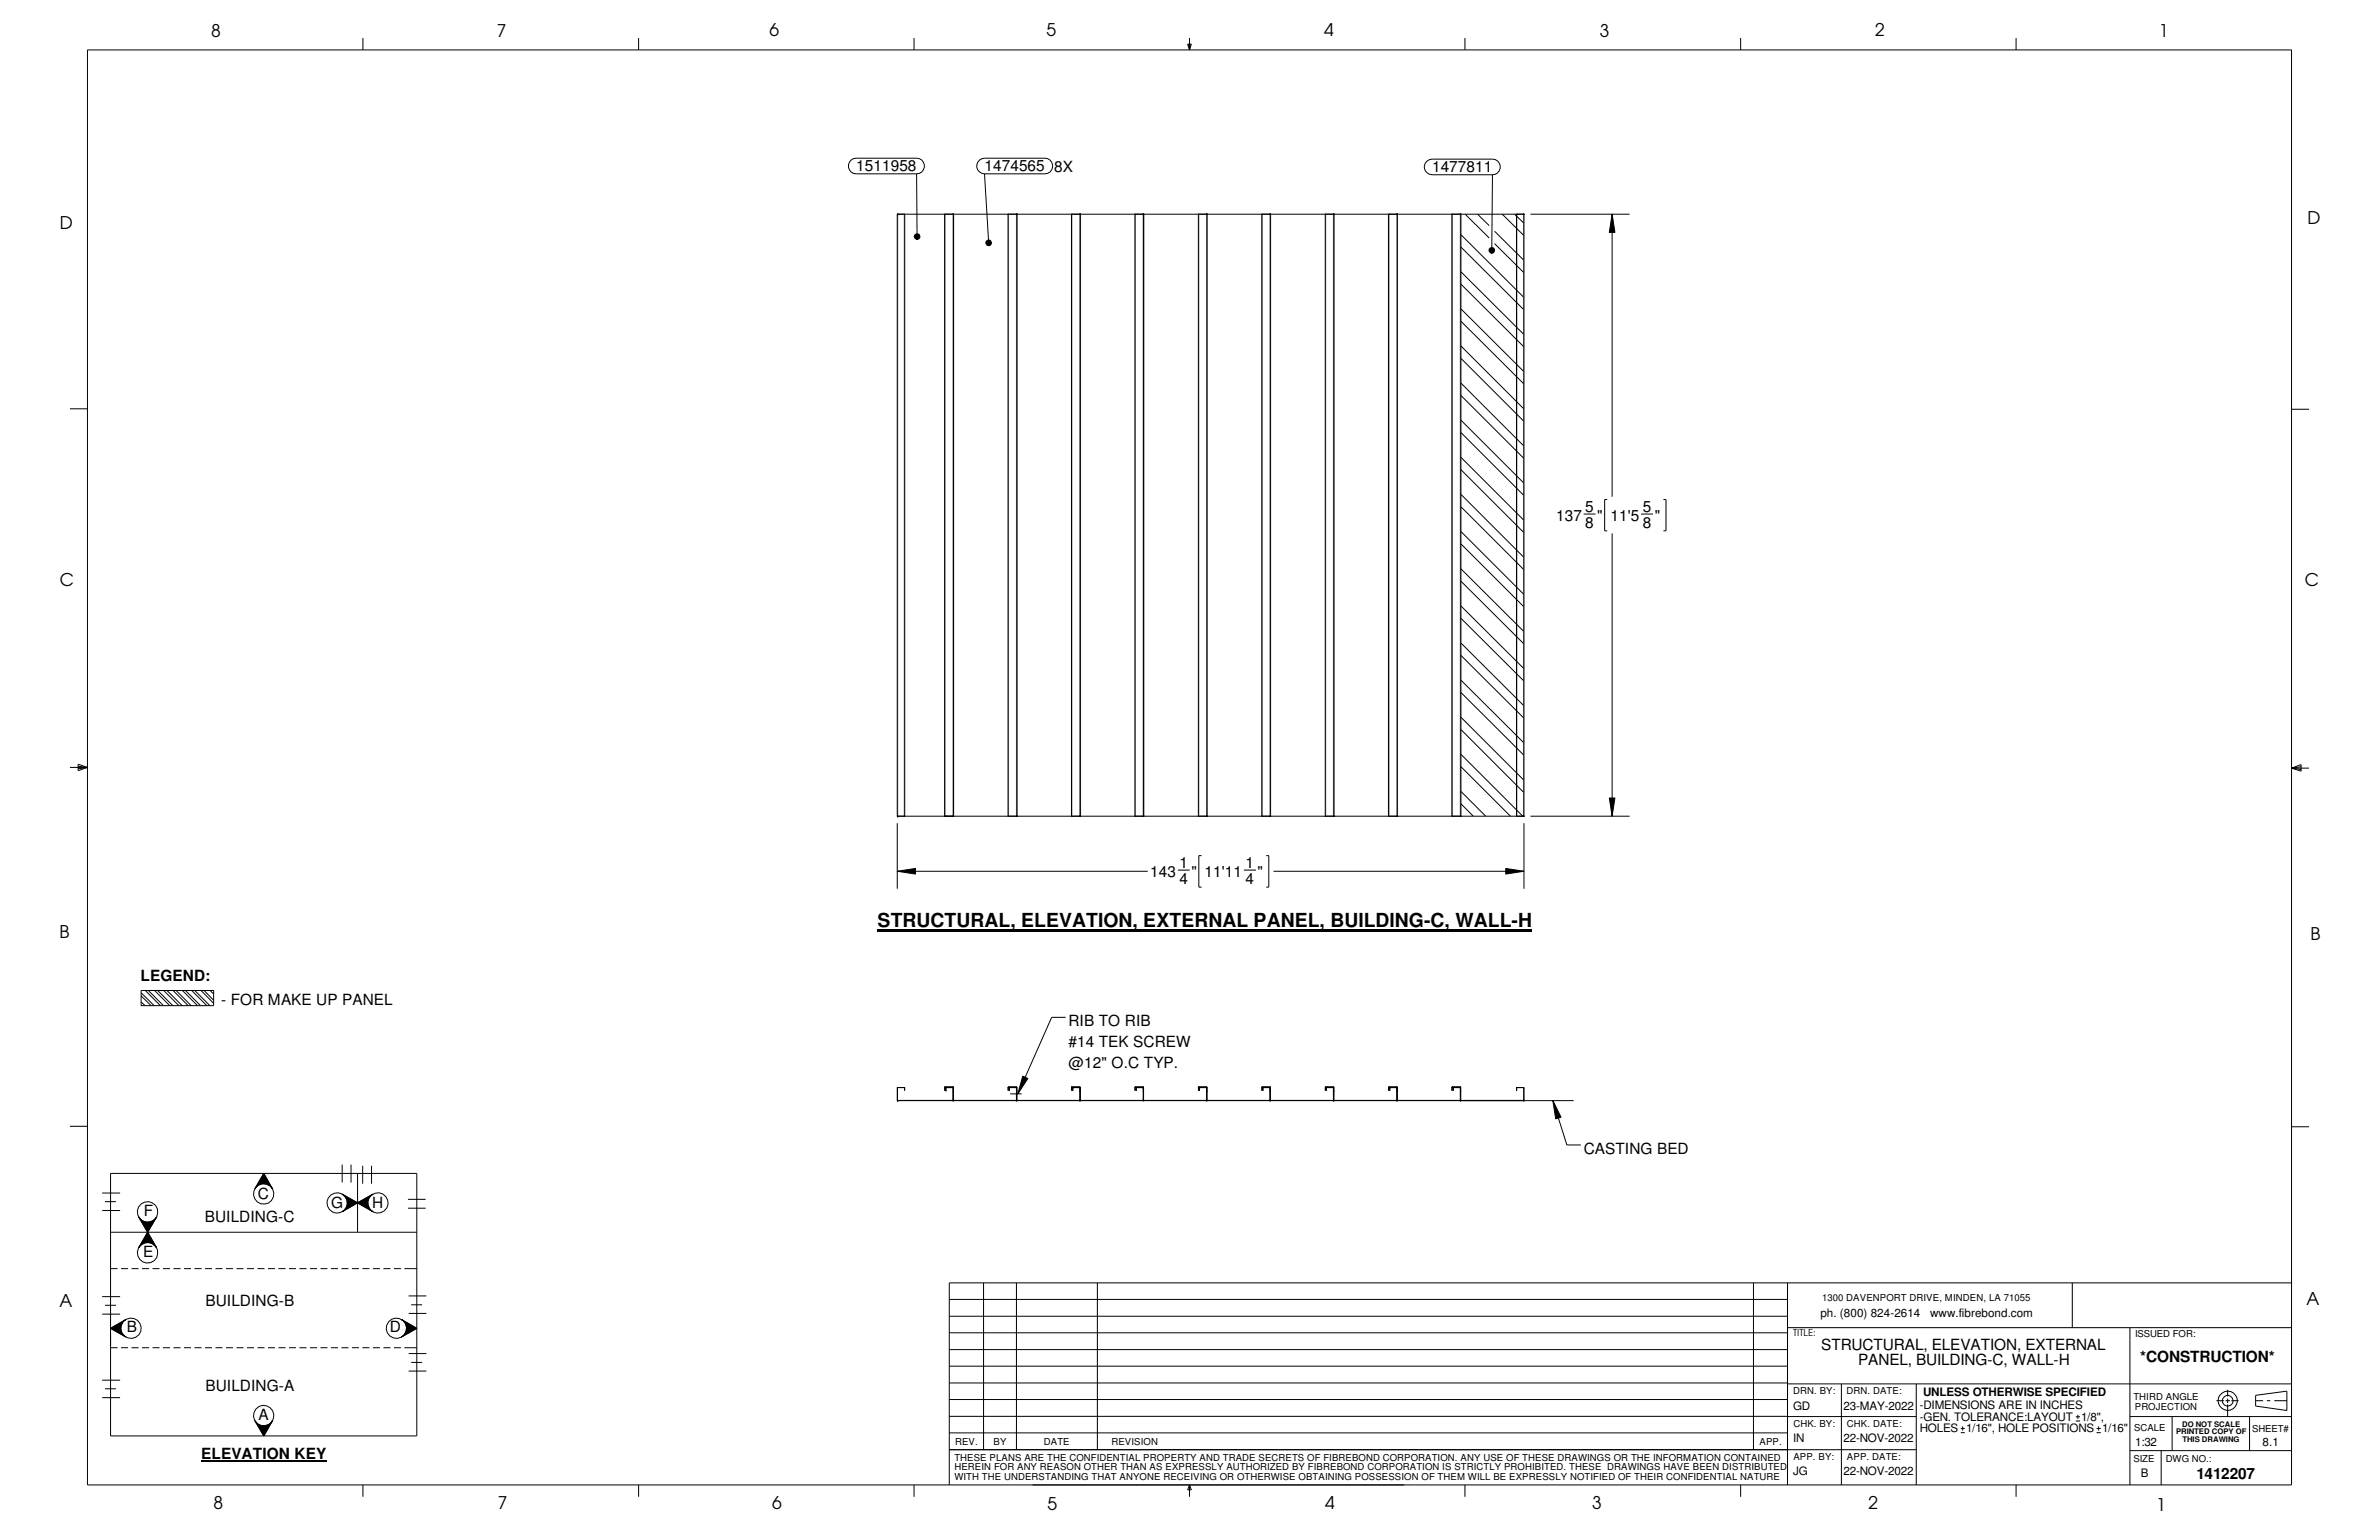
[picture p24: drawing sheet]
<svg xmlns="http://www.w3.org/2000/svg" width="432mm" height="279mm" viewBox="0 0 432 279" stroke-linecap="round" stroke-linejoin="round" font-family="sans-serif">
<defs><g id="words">
<text font-size="3.5" x="159.3" y="168.2">STRUCTURAL, ELEVATION, EXTERNAL PANEL, BUILDING-C, WALL-H</text>
<g font-size="3.2">
<text x="38.3" y="6.6">8</text>
<text x="90.2" y="6.7">7</text>
<text x="139.7" y="6.5">6</text>
<text x="190" y="6.5">5</text>
<text x="240.4" y="6.6">4</text>
<text x="290.4" y="6.7">3</text>
<text x="340.4" y="6.5">2</text>
<text x="391.8" y="6.7">1</text>
<text x="10.9" y="41.5">D</text>
<text x="418.8" y="40.7">D</text>
<text x="10.8" y="106.3">C</text>
<text x="418.3" y="106.4">C</text>
<text x="10.8" y="170.2">B</text>
<text x="419.4" y="170.6">B</text>
<text x="10.8" y="237.2">A</text>
<text x="418.6" y="236.7">A</text>
<text x="38.8" y="273.8">8</text>
<text x="90.3" y="273.8">7</text>
<text x="140.2" y="273.8">6</text>
<text x="190.1" y="273.9">5</text>
<text x="240.5" y="273.8">4</text>
<text x="289" y="273.9">3</text>
<text x="339.1" y="273.9">2</text>
<text x="391.3" y="274.1">1</text>
</g>
<g font-size="2.8">
<text x="155.4" y="31.1">1511958</text>
<text x="178.7" y="31.1">1474565</text>
<text x="191.3" y="31.2">8X</text>
<text x="259.9" y="31.2">1477811</text>
<text x="282.4" y="94.4">137</text>
<text x="287.7" y="92.8">5</text>
<text x="287.7" y="95.7">8</text>
<text x="289.9" y="94.4">&quot;</text>
<text x="292.3" y="94.4">11'5</text>
<text x="298.2" y="92.8">5</text>
<text x="298.2" y="95.7">8</text>
<text x="300.4" y="94.4">&quot;</text>
<text x="208.8" y="159">143</text>
<text x="214.1" y="160.4">4</text>
<text x="214.1" y="157.5">1</text>
<text x="216.2" y="159">&quot;</text>
<text x="218.7" y="159">11'11</text>
<text x="226.1" y="157.5">1</text>
<text x="226.1" y="160.4">4</text>
<text x="228.3" y="159">&quot;</text>
<text x="25.5" y="177.9">LEGEND:</text>
<text x="40.1" y="182.3">- FOR MAKE UP PANEL</text>
<text x="193.9" y="186.2">RIB TO RIB</text>
<text x="193.9" y="190">#14 TEK SCREW</text>
<text x="193.9" y="193.8">@12&quot; O.C TYP.</text>
<text x="287.4" y="209.4">CASTING BED</text>
<text x="26.1" y="220.6">F</text>
<text x="37.2" y="221.8">BUILDING-C</text>
<text x="46.8" y="217.6">C</text>
<text x="60.1" y="219.2">G</text>
<text x="67.6" y="219.2">H</text>
<text x="26" y="228.1">E</text>
<text x="37.3" y="236.9">BUILDING-B</text>
<text x="23" y="241.6">B</text>
<text x="70.7" y="241.6">D</text>
<text x="330.5" y="244.9">STRUCTURAL, ELEVATION, EXTERNAL</text>
<text x="337.3" y="247.7">PANEL, BUILDING-C, WALL-H</text>
<text x="388.5" y="247.1">*CONSTRUCTION*</text>
<text x="37.3" y="252.4">BUILDING-A</text>
<text x="46.9" y="257.7">A</text>
<text x="36.5" y="264.7">ELEVATION KEY</text>
<text x="398.7" y="268.4">1412207</text>
</g>
<g font-size="2.1">
<text x="330.4" y="239">ph. (800) 824-2614</text>
<text x="350.4" y="239">www.fibrebond.com</text>
<text x="325.5" y="255.7">GD</text>
<text x="334.6" y="255.7">23-MAY-2022</text>
<text x="348.4" y="255.7">-DIMENSIONS ARE IN INCHES</text>
<text x="348.4" y="257.8">-GEN. TOLERANCE:LAYOUT</text>
<text x="349" y="253.2">UNLESS OTHERWISE SPECIFIED</text>
<text x="377.7" y="257.8">1/8&quot;,</text>
<text x="325.5" y="261.6">IN</text>
<text x="334.6" y="261.6">22-NOV-2022</text>
<text x="348.4" y="259.9">HOLES 1/16&quot;, HOLE POSITIONS 1/16&quot;</text>
<text x="387.6" y="262.4">1:32</text>
<text x="410.7" y="262.4">8.1</text>
<text x="325.5" y="267.6">JG</text>
<text x="334.6" y="267.6">22-NOV-2022</text>
<text x="388.6" y="267.9">B</text>
</g>
<g font-size="1.7">
<text x="330.7" y="236.1">1300 DAVENPORT DRIVE, MINDEN, LA 71055</text>
<text x="325.5" y="242.4">TITLE:</text>
<text x="387.5" y="242.7">ISSUED FOR:</text>
<text x="325.5" y="252.9">DRN. BY:</text>
<text x="335.2" y="252.9">DRN. DATE:</text>
<text x="387.2" y="254">THIRD ANGLE</text>
<text x="387.5" y="255.7">PROJECTION</text>
<text x="173.4" y="262.2">REV.</text>
<text x="180.3" y="262.2">BY</text>
<text x="189.5" y="262.2">DATE</text>
<text x="201.7" y="262.2">REVISION</text>
<text x="319.4" y="262.2">APP.</text>
<text x="325.5" y="258.9">CHK. BY:</text>
<text x="335.2" y="258.9">CHK. DATE:</text>
<text x="387.3" y="259.7">SCALE</text>
<text x="408.8" y="259.8">SHEET#</text>
<text x="173.2" y="268.6">WITH THE UNDERSTANDING THAT ANYONE RECEIVING OR OTHERWISE OBTAINING POSSESSION OF THEM WILL BE EXPRESSLY NOTIFIED OF THEIR CONFIDENTIAL NATURE</text>
<text x="173.2" y="266.8">HEREIN FOR ANY REASON OTHER THAN AS EXPRESSLY AUTHORIZED BY FIBREBOND CORPORATION IS STRICTLY PROHIBITED. THESE DRAWINGS HAVE BEEN DISTRIBUTED</text>
<text x="173.2" y="265">THESE PLANS ARE THE CONFIDENTIAL PROPERTY AND TRADE SECRETS OF FIBREBOND CORPORATION. ANY USE OF THESE DRAWINGS OR THE INFORMATION CONTAINED</text>
<text x="325.5" y="264.9">APP. BY:</text>
<text x="335.2" y="264.8">APP. DATE:</text>
<text x="387.2" y="265.3">SIZE</text>
<text x="393.1" y="265.3">DWG NO.:</text>
</g>
<g font-size="1.4">
<text x="395" y="260.2">PRINTED COPY OF</text>
<text x="396.1" y="258.8">DO NOT SCALE</text>
<text x="396.2" y="261.7">THIS DRAWING</text>
</g>
</g></defs>
<g fill="none" stroke="#000" stroke-width=".18">
<path d="M15.9 9.1h400v260.3h-400zM65.9 6.9v2.2M115.9 6.9v2.2M165.9 6.9v2.2M215.6 8h.6l-.3 1.1zM215.7 8l.2 1.1M215.9 6.9v2.2M216 8l-.1 1.1M265.9 6.9v2.2M315.9 6.9v2.2M365.9 6.9v2.2M154.5 29l.4-.2 .5-.1h11a1.42 1.42 0 0 1 1.4 1.4 1.42 1.42 0 0 1-1.4 1.4h-11a1.43 1.43 0 0 1-1.3-.9 1.43 1.43 0 0 1 .4-1.6z"/>
<path d="M162.9 38.9h.1M164.2 38.9v109.2M166.4 31.5l.1 11.4M171.4 38.9v109.2M173.1 38.9v109.2M177.8 29l.9-.3h11a1.42 1.42 0 0 1 1.4 1.4 1.42 1.42 0 0 1-1.4 1.4h-11a1.41 1.41 0 0 1-1.3-.9 1.41 1.41 0 0 1 .4-1.6zM178.7 31.5l.8 12.6M183 38.9v109.2M184.6 38.9v109.2M194.5 38.9v109.2M196.1 38.9v109.2M206 38.9v109.2"/>
<path d="M207.6 38.9v109.2M217.5 38.9v109.2M219.1 38.9v109.2M229 38.9v109.2M230.6 38.9v109.2M240.5 38.9v109.2M242.1 38.9v109.2M252 38.9v109.2M253.6 38.9v109.2M259 29.2l.9-.3h11a1.42 1.42 0 0 1 1.4 1.4 1.42 1.42 0 0 1-1.4 1.4h-11a1.41 1.41 0 0 1-1.3-.9 1.41 1.41 0 0 1 .4-1.6zM263.5 38.9v109.2M265.1 38.9v109.2"/>
<path d="M265.9 38.9l4.4 4.3M268.2 38.9l2.1 2M270.9 31.7l-.1 13.7M272.7 38.9l3.8 3.8M274.9 38.9l1.6 1.5M275.3 38.9v109.2M276.6 38.9v109.2M276.6 38.9h-113.7v109.2h113.7M277.8 38.9h18M292.6 38.9l.5 3.3h-1zM292.6 38.9v51.2M166.1 42.5a.51 .51 0 0 1 .8 .2 .51 .51 0 0 1-.4 .7v-.5v.5h-.2a.51 .51 0 0 1-.2-.9z"/>
<path d="M179.1 43.7a.5 .5 0 0 1 .8 .2 .5 .5 0 0 1-.4 .7v-.5v.5a.51 .51 0 0 1-.5-.3 .51 .51 0 0 1 .1-.6zM265.2 58.3l11.3 11.3M265.2 51.6l11.3 11.3M265.2 44.8l11.3 11.3M265.2 56l11.3 11.4M265.2 49.3l11.3 11.3M265.2 42.6l11.3 11.3M270.4 45a.51 .51 0 0 1 .8 .2 .51 .51 0 0 1-.4 .7v-.5v.5l-.4-.1a.47 .47 0 0 1 0-.8zM271.3 44.2l5.2 5.2M271.3 42l5.2 5.2M12.7 74.2h3.2M265.2 78.5l11.3 11.3"/>
<path d="M265.2 71.8l11.3 11.3M265.2 65l11.3 11.4M265.2 76.2l11.3 11.4M265.2 69.5l11.3 11.4M265.2 62.8l11.3 11.3M415.9 74.3h3.2M265.2 98.7l11.3 11.3M265.2 91.9l11.3 11.4M265.2 85.2l11.3 11.4M265.2 96.4l11.3 11.4M265.2 89.7l11.3 11.3M265.2 83l11.3 11.3"/>
<path d="M287.4 93.3h2.2M291.7 90.6h-.4v5.7h.4M292.6 96.8v51.3M297.9 93.3h2.1M301.9 90.6h.5v5.7h-.5M265.2 118.9l11.3 11.3M265.2 112.2l11.3 11.3M265.2 105.5l11.3 11.3M265.2 116.7l11.3 11.3M265.2 109.9l11.3 11.3M265.2 103.2l11.3 11.3M12.7 139.2h3.2"/>
<path d="M14.2 138.6l1.7 .6-1.7 .6zM14.2 139l1.7 .2M15.9 139.2l-1.7 .3M265.2 139.1l9 9M265.2 132.4l11.3 11.3M265.2 125.6l11.3 11.3M265.2 136.9l11.2 11.2M265.2 130.1l11.3 11.4M265.2 123.4l11.3 11.3M415.9 139.4l1.8 .2M415.9 139.4l1.8-.7v1.2zM415.9 139.4h3.2"/>
<path d="M417.7 139.1l-1.8 .3M162.9 158.1l3.3-.5v1zM162.9 149.4v11.8M162.9 158.1h45.4M162.9 148.1h.1M213.8 157.9h2.1M218.1 155.2h-.5v5.8h.5M225.8 157.9h2.2M229.8 155.2h.5v5.8h-.5M231.1 158.1h45.5M265.2 145.8l2.2 2.3M265.2 143.6l4.5 4.5"/>
<path d="M273.3 157.6l3.3 .5-3.3 .5zM276.6 149.4v11.8M277.8 148.1h18M292.1 144.8h1l-.5 3.3zM25.6 179.7h13.2v2.8h-13.2zM26.4 179.7l2.7 2.8M26.9 179.7l2.8 2.8M28.1 179.7l2.7 2.8M28.6 179.7l2.8 2.8M29.7 179.7l2.8 2.8M30.3 179.7l2.8 2.8M31.4 179.7l2.8 2.8"/>
<path d="M32 179.7l2.7 2.8M33.1 179.7l2.8 2.8M33.7 179.7l2.7 2.8M34.8 179.7l2.7 2.8M35.3 179.7l2.8 2.8M36.5 179.7l2.3 2.3M37 179.7l1.8 1.8M38.1 179.7l.7 .6M38.7 179.7l.1 .1M25.6 182.4l.1 .1M25.6 180.7l1.8 1.8M25.6 181.8l.7 .7"/>
<path d="M25.6 180.1l2.4 2.4M162.9 199.6h.1M162.9 199.7h.1M162.9 197.3v2.3M162.9 197.3v2.4M162.9 197.3h1.2M162.9 199.6v.1M164.1 197.3l.1 .5zM171.7 197.3v.6zM171.7 197.3h1.2M172.9 197.3l.1 2.3M172.9 197.3l.1 .1"/>
<path d="M173 199.6h-10.1M173 199.6h.1M173 199.6l-10.1 .1M173 199.6v-2.4h-1.5v.6l-.1-.6h1.7v2.4h11.4M173 199.6h11.5M173 198h.1M183.2 197.3v.5zM183.3 197.3h1.1M183.3 198.5h2.1M184.4 197.3l.1 2.3M184.4 197.3l.1 .1M184.5 199.6h.1"/>
<path d="M184.5 199.6v-2.3l-1.5-.1v.6v-.6h1.6v2.4h11.4M184.5 199.6h11.5M184.5 198h.1M185.6 195.2l1 .5-1.9 2.8zM193.4 184.6h-2.5l-6.2 13.9M194.7 197.3v.5zM194.8 197.3h1.1M195.9 197.3l.1 .1zM196 199.6h.1M196 199.6v-2.3l-1.5-.1v.6v-.6l1.6 .1v2.3h11.4M196 199.6h11.5M196 198h.1"/>
<path d="M206.2 197.3v.5zM206.3 197.3h1.1M207.4 197.3l.1 .1zM207.5 199.6v-2.4h-1.5v.6v-.6h1.6v2.4h11.4M207.5 199.6h11.5M207.5 199.6h.1M207.5 198h.1M217.7 197.3v.5zM217.8 197.3h1.1M218.9 197.3l.1 .1M218.9 197.3l.1 2.3M219 199.6h.1"/>
<path d="M219 199.6v-2.4h-1.4l-.1 .6 .1-.6h1.5v2.4h11.4M219 199.6h11.5M219 198h.1M229.2 197.4l.1-.1-.1 .5zM229.3 197.3h1.2M230.5 197.3v2.3M230.5 197.3v.1M230.5 199.6h.1M230.5 199.6v-2.4h-1.4l-.1 .6 .1-.6h1.5v2.4h11.4M230.5 199.6h11.6M230.5 198h.1M240.5 197.2l1.6 .1-1.5-.1-.1 .6z"/>
<path d="M240.7 197.4l.1-.1-.1 .5zM240.8 197.3h1.2M242 197.3l.1 .1M242 197.3v2.3M242 199.6h.1M242.1 199.6h11.5M242.1 199.6h.1M242.1 198h.1M242.1 197.3v2.3M242.1 199.6h11.4M252.2 197.3l.1 .5zM252.3 197.3h1.2"/>
<path d="M253.5 197.3l.1 .1M253.5 197.3v2.3M253.5 199.6h.1M253.6 199.6h.1M253.6 199.6v-2.4h-1.5l-.1 .6 .1-.6h1.5v2.4h11.4M253.6 199.6h11.5M253.6 198h.1M263.5 197.3l1.6-.1v2.4h11.5M263.5 197.3v.5M263.5 197.8h.1M263.6 197.3l1.5-.1v2.4M263.7 197.3l.1 .5z"/>
<path d="M263.8 197.3h1.2M265 197.3v2.3M265 197.3l.1 .1M265 199.6h.1M265.1 199.6l20.5 .1M265.1 199.6h.1M265.1 198h.1M275.3 197.3v.5zM275.3 197.3h1.2M276.5 197.3l.1 2.3M276.6 199.6h.1M276.6 199.6l-.1 .1"/>
<path d="M281.9 199.7l1.4 3-.9 .3zM281.9 199.7l2.5 8h2.5M12.7 204.3h3.2M18.5 216.5h3.3M18.5 219.6h3.3M19 218h2M20.1 212.9h55.5v47.6h-55.5zM46.3 215.7l1.6-2.8 1.5 2.8M47.9 212.9l1.5 2.8-.1-.3a1.73 1.73 0 0 0-1.3-.6h-.4a1.63 1.63 0 0 0-1.3 .9zM62.1 216.7l2.8 1.5-2.8 1.6 .5-.3 .4-.9-.1-1.1-.3-.5zM62.1 211.3v3.2M62.1 216.7l2.8 1.5"/>
<path d="M63.7 211.3v3.2M64.9 218.2l2.8-1.5-.5 .3-.4 1 .1 1 .3 .5 .5 .3zM64.9 218.2l2.8 1.6M64.9 212.9v10.7M64.9 218.2l-2.8 1.6M65.8 211.5v3.3M67.4 211.5v3.3M67.7 216.7l-2.8 1.5M74 219.2h3.3M74 217.6h3.3M415.9 204.4h3.2M18.5 235.2h3.3"/>
<path d="M18.5 238.4h3.3M19 236.8h2M20.1 230.2h1.2M20.1 223.6h55.5M22 230.2h1.2M22.9 239.4l-2.8 1.6 2.8 1.6M23.9 230.2h1.2M25.2 220.8l.2 .3a2.02 2.02 0 0 0 2 .6l.4-.3 .6-.6-1.6 2.8zM25.2 220.8l1.6 2.8M25.8 230.2h1.3M26.8 223.6l1.6 2.8-.2-.3a1.55 1.55 0 0 0-1.2-.7h-.4a1.87 1.87 0 0 0-1.4 1zM26.8 223.6l-1.6 2.8"/>
<path d="M26.8 223.6l1.6 2.8M27.7 230.2h1.3M28.4 220.8l-1.6 2.8M29.6 230.2h1.3M31.5 230.2h1.3M33.4 230.2h1.3M35.3 230.2h1.3M37.2 230.2h1.3M39.1 230.2h1.3M41 230.2h1.3M42.9 230.2h1.3M44.8 230.2h1.3"/>
<path d="M46.7 230.2h1.3M48.6 230.2h1.3M50.5 230.2h1.3M52.5 230.2h1.2M54.4 230.2h1.2M56.3 230.2h1.2M58.2 230.2h1.2M60.1 230.2h1.2M62 230.2h1.2M63.9 230.2h1.3M65.8 230.2h1.3M67.7 230.2h1.3"/>
<path d="M69.6 230.2h1.3M71.5 230.2h1.3M72.9 239.4l2.7 1.6-2.7 1.6 .5-.4 .4-.9-.1-1.1-.3-.4zM72.9 239.4l2.7 1.6-2.7 1.6M73.4 230.2h2.2M74.2 235.1h3.2M74.2 238.3h3.2M74.6 236.7h2M172.3 235.8h152.1M172.3 238.8h152.1M178.5 232.7v30.3M184.5 232.7v30.3"/>
<path d="M199.2 232.7v30.3M318.3 232.7v30.3M324.4 232.7v36.7M376.1 232.7v8.2M415.9 232.7h-243.6v36.7M18.5 250.4h3.3M18.5 253.6h3.3M19 252h2M20.1 241l2.8-1.6-.3 .2a1.73 1.73 0 0 0-.7 1.2l.1 .5a1.63 1.63 0 0 0 .9 1.3zM20.1 244.5h1.2M22 244.5h1.2M23.9 244.5h1.2"/>
<path d="M25.8 244.5h1.3M27.7 244.5h1.3M29.6 244.5h1.3M31.5 244.5h1.3M33.4 244.5h1.3M35.3 244.5h1.3M37.2 244.5h1.3M39.1 244.5h1.3M41 244.5h1.3M42.9 244.5h1.3M44.8 244.5h1.3M46.3 257.8l.3 .4a1.86 1.86 0 0 0 2.8-.4l-1.5 2.7z"/>
<path d="M46.3 257.8l1.6 2.7 1.5-2.7M46.7 244.5h1.3M48.6 244.5h1.3M50.5 244.5h1.3M52.5 244.5h1.2M54.4 244.5h1.2M56.3 244.5h1.2M58.2 244.5h1.2M60.1 244.5h1.2M62 244.5h1.2M63.9 244.5h1.3M65.8 244.5h1.3"/>
<path d="M67.7 244.5h1.3M69.6 244.5h1.3M71.5 244.5h1.3M73.4 244.5h2.2M74.2 248.8h3.2M74.2 245.6h3.2M74.6 247.2h2M172.3 241.8h152.1M172.3 244.9h152.1M172.3 247.9h152.1M172.3 250.9h152.1M172.3 253.9h152.1"/>
<path d="M172.3 257h152.1M172.3 260h152.1M324.4 257h23.4M324.4 240.9h91.5M324.4 251.1h91.5M334.2 251.1v18.3M347.8 251.1v18.3M355.9 259.9h.7M355.9 259.2h.7M356.2 258.8v.7M376.8 257.8h.7M376.8 257h.7"/>
<path d="M377.1 256.7v.7M380.5 259.9h.8M380.5 259.2h.8M380.9 258.8v.7M386.6 240.9v28.5M386.6 257h29.3M394.3 257v6.2M402.3 254.1h1.3M403.9 254.1h.8M404.3 252.1v1.3M404.3 253.7v.9M404.3 254.8v2.2"/>
<path d="M405 254.1h1.3M408.3 257v6.2M409.4 254.1h1.4M409.4 253.2l5.7-.8v3.5l-5.7-.8zM411.4 254.1h.7M412.8 254.1h2.3M65.9 269.4v2.2M115.9 269.4v2.2M165.9 269.4v2.2M172.3 263h175.5M215.9 269.4l.3 .9h-.6zM215.9 269.4v2.2"/>
<path d="M265.9 269.4v2.2M315.9 269.4v2.2M365.9 269.4v2.2M386.6 263.2h29.3M392.3 263.2v6.2"/>
<circle cx="26.8" cy="219.9" r="1.87"/>
<circle cx="47.9" cy="216.6" r="1.85"/>
<circle cx="61.2" cy="218.3" r="1.84"/>
<circle cx="68.6" cy="218.2" r="1.84"/>
<circle cx="26.8" cy="227.3" r="1.87"/>
<circle cx="23.8" cy="241" r="1.85"/>
<circle cx="47.9" cy="256.8" r="1.85"/>
<circle cx="71.9" cy="241" r="1.84"/>
<circle cx="404.3" cy="254.2" r=".96"/>
<circle cx="404.4" cy="254.1" r="1.74"/>
</g>
<g fill="none" stroke="#808080" stroke-width=".18">
<path d="M163 38.9v109.2M164.1 38.9v109.2M171.5 38.9v109.2M172.9 38.9v109.2M173.1 38.9v109.2M183 38.9v109.2M184.4 38.9v109.2M184.6 38.9v109.2M194.6 38.9v109.2M195.9 38.9v109.2M196.1 38.9v109.2M206.1 38.9v109.2"/>
<path d="M207.4 38.9v109.2M207.6 38.9v109.2M217.6 38.9v109.2M218.9 38.9v109.2M219.1 38.9v109.2M229.1 38.9v109.2M230.5 38.9v109.2M230.6 38.9v109.2M240.6 38.9v109.2M242 38.9v109.2M242.1 38.9v109.2M252.1 38.9v109.2"/>
<path d="M253.5 38.9v109.2M253.7 38.9v109.2M263.6 38.9v109.2M265 38.9v109.2M265.2 38.9v109.2M275.3 38.9v109.2M276.6 38.9v109.2M171.7 148.1h.1M162.9 199.6h.1M162.9 197.4h.1M162.9 197.3h.1M162.9 199.6v.1"/>
<path d="M164.1 197.3h.1M164.2 197.4h.1M171.4 197.3h.1M171.5 197.2h.1M171.7 197.4h.1M171.7 197.3h.1M172.9 199.6v.1M173 199.6h.1M173 197.4h.1M173 197.2h.1M173.1 197.3h-.2M173.1 199.6v.1"/>
<path d="M183 197.3h.1M183 197.2h.1M183.2 197.4h.1M183.3 197.3h.1M184.4 199.6v.1M184.5 199.6h.1M184.5 197.4h.1M184.5 197.2h.1M184.6 197.3h-.2M184.6 199.6v.1M194.5 197.3h.1M194.6 197.2h.1"/>
<path d="M194.7 197.4h.1M194.8 197.3h.1M195.9 197.3h.1M195.9 199.6v.1M196 197.2h.1M196 199.6h.1M196 197.4h.1M196 197.3h.1M196.1 199.6v.1M206 197.3h.1M206.1 197.2h.1M206.2 197.4h.1"/>
<path d="M206.3 197.3h.1M207.4 199.6v.1M207.5 197.2h.1M207.5 199.6h.1M207.5 197.4h.1M207.6 197.3h-.2M207.6 199.6v.1M217.5 197.3h.1M217.6 197.2h.1M217.7 197.4h.1M217.8 197.3h.1M218.9 199.6v.1"/>
<path d="M219 199.6h.1M219 197.4h.1M219 197.2h.1M219.1 197.3h-.2M219.1 199.6v.1M229 197.3h.1M229.1 197.2h.1M229.2 197.4h.1M229.3 197.3h.1M230.5 199.6v.1M230.5 199.6h.1M230.5 197.4h.1"/>
<path d="M230.5 197.2h.1M230.6 197.3h-.1M230.6 199.6v.1M240.5 197.3h.1M240.6 197.2h.1M240.7 197.4h.1M240.8 197.3h.1M242 199.6v.1M242 199.6h.1M242 197.4h.1M242 197.2h.1M242.1 197.3h-.1"/>
<path d="M242.1 199.6v.1M252 197.3h.1M252.1 197.2h.1M252.2 197.4h.1M252.3 197.3h.1M253.5 199.6v.1M253.5 199.6h.1M253.5 197.4h.1M253.5 197.2h.1M253.6 197.3h-.1M253.7 199.6v.1M263.5 197.3h.1"/>
<path d="M263.6 197.2h.1M263.7 197.4h.1M263.8 197.3h.1M265 199.6v.1M265 199.6h.1M265 197.2h.1M265 197.4h.1M265.1 197.3h-.1M265.2 199.6v.1M275.3 197.4h.1M275.3 197.3h.1M276.5 199.6v.1"/>
<path d="M276.5 197.3h.1M276.6 199.6h.1M276.6 197.4h.1"/>
</g>
<g fill="#000">
<path d="M292.6 38.9l.5 3.3h-1zM162.9 158.1l3.3-.5v1zM273.3 157.6l3.3 .5-3.3 .5zM292.1 144.8h1l-.5 3.3zM185.6 195.2l1 .5-1.9 2.8zM281.9 199.7l1.4 3-.9 .3z"/>
<path d="M166.1 42.5a.51 .51 0 0 1 .8 .2 .51 .51 0 0 1-.4 .7v-.5v.5h-.2a.51 .51 0 0 1-.2-.9z" fill-rule="evenodd"/>
<path d="M179.1 43.7a.5 .5 0 0 1 .8 .2 .5 .5 0 0 1-.4 .7v-.5v.5a.51 .51 0 0 1-.5-.3 .51 .51 0 0 1 .1-.6z" fill-rule="evenodd"/>
<path d="M270.4 45a.51 .51 0 0 1 .8 .2 .51 .51 0 0 1-.4 .7v-.5v.5l-.4-.1a.47 .47 0 0 1 0-.8z" fill-rule="evenodd"/>
<path d="M47.9 212.9l1.5 2.8-.1-.3a1.73 1.73 0 0 0-1.3-.6h-.4a1.63 1.63 0 0 0-1.3 .9z" fill-rule="evenodd"/>
<path d="M62.1 216.7l2.8 1.5-2.8 1.6 .5-.3 .4-.9-.1-1.1-.3-.5z" fill-rule="evenodd"/>
<path d="M64.9 218.2l2.8-1.5-.5 .3-.4 1 .1 1 .3 .5 .5 .3z" fill-rule="evenodd"/>
<path d="M26.8 223.6l1.6 2.8-.2-.3a1.55 1.55 0 0 0-1.2-.7h-.4a1.87 1.87 0 0 0-1.4 1z" fill-rule="evenodd"/>
<path d="M25.2 220.8l.2 .3a2.02 2.02 0 0 0 2 .6l.4-.3 .6-.6-1.6 2.8z" fill-rule="evenodd"/>
<path d="M20.1 241l2.8-1.6-.3 .2a1.73 1.73 0 0 0-.7 1.2l.1 .5a1.63 1.63 0 0 0 .9 1.3z" fill-rule="evenodd"/>
<path d="M72.9 239.4l2.7 1.6-2.7 1.6 .5-.4 .4-.9-.1-1.1-.3-.4z" fill-rule="evenodd"/>
<path d="M46.3 257.8l.3 .4a1.86 1.86 0 0 0 2.8-.4l-1.5 2.7z" fill-rule="evenodd"/>
</g>
<path d="M36.5 265.2h22.7" fill="none" stroke="#000" stroke-width=".3"/>
<path d="M159.3 168.8h118.8" fill="none" stroke="#000" stroke-width=".38"/>
<use href="#words"/>
</svg>
